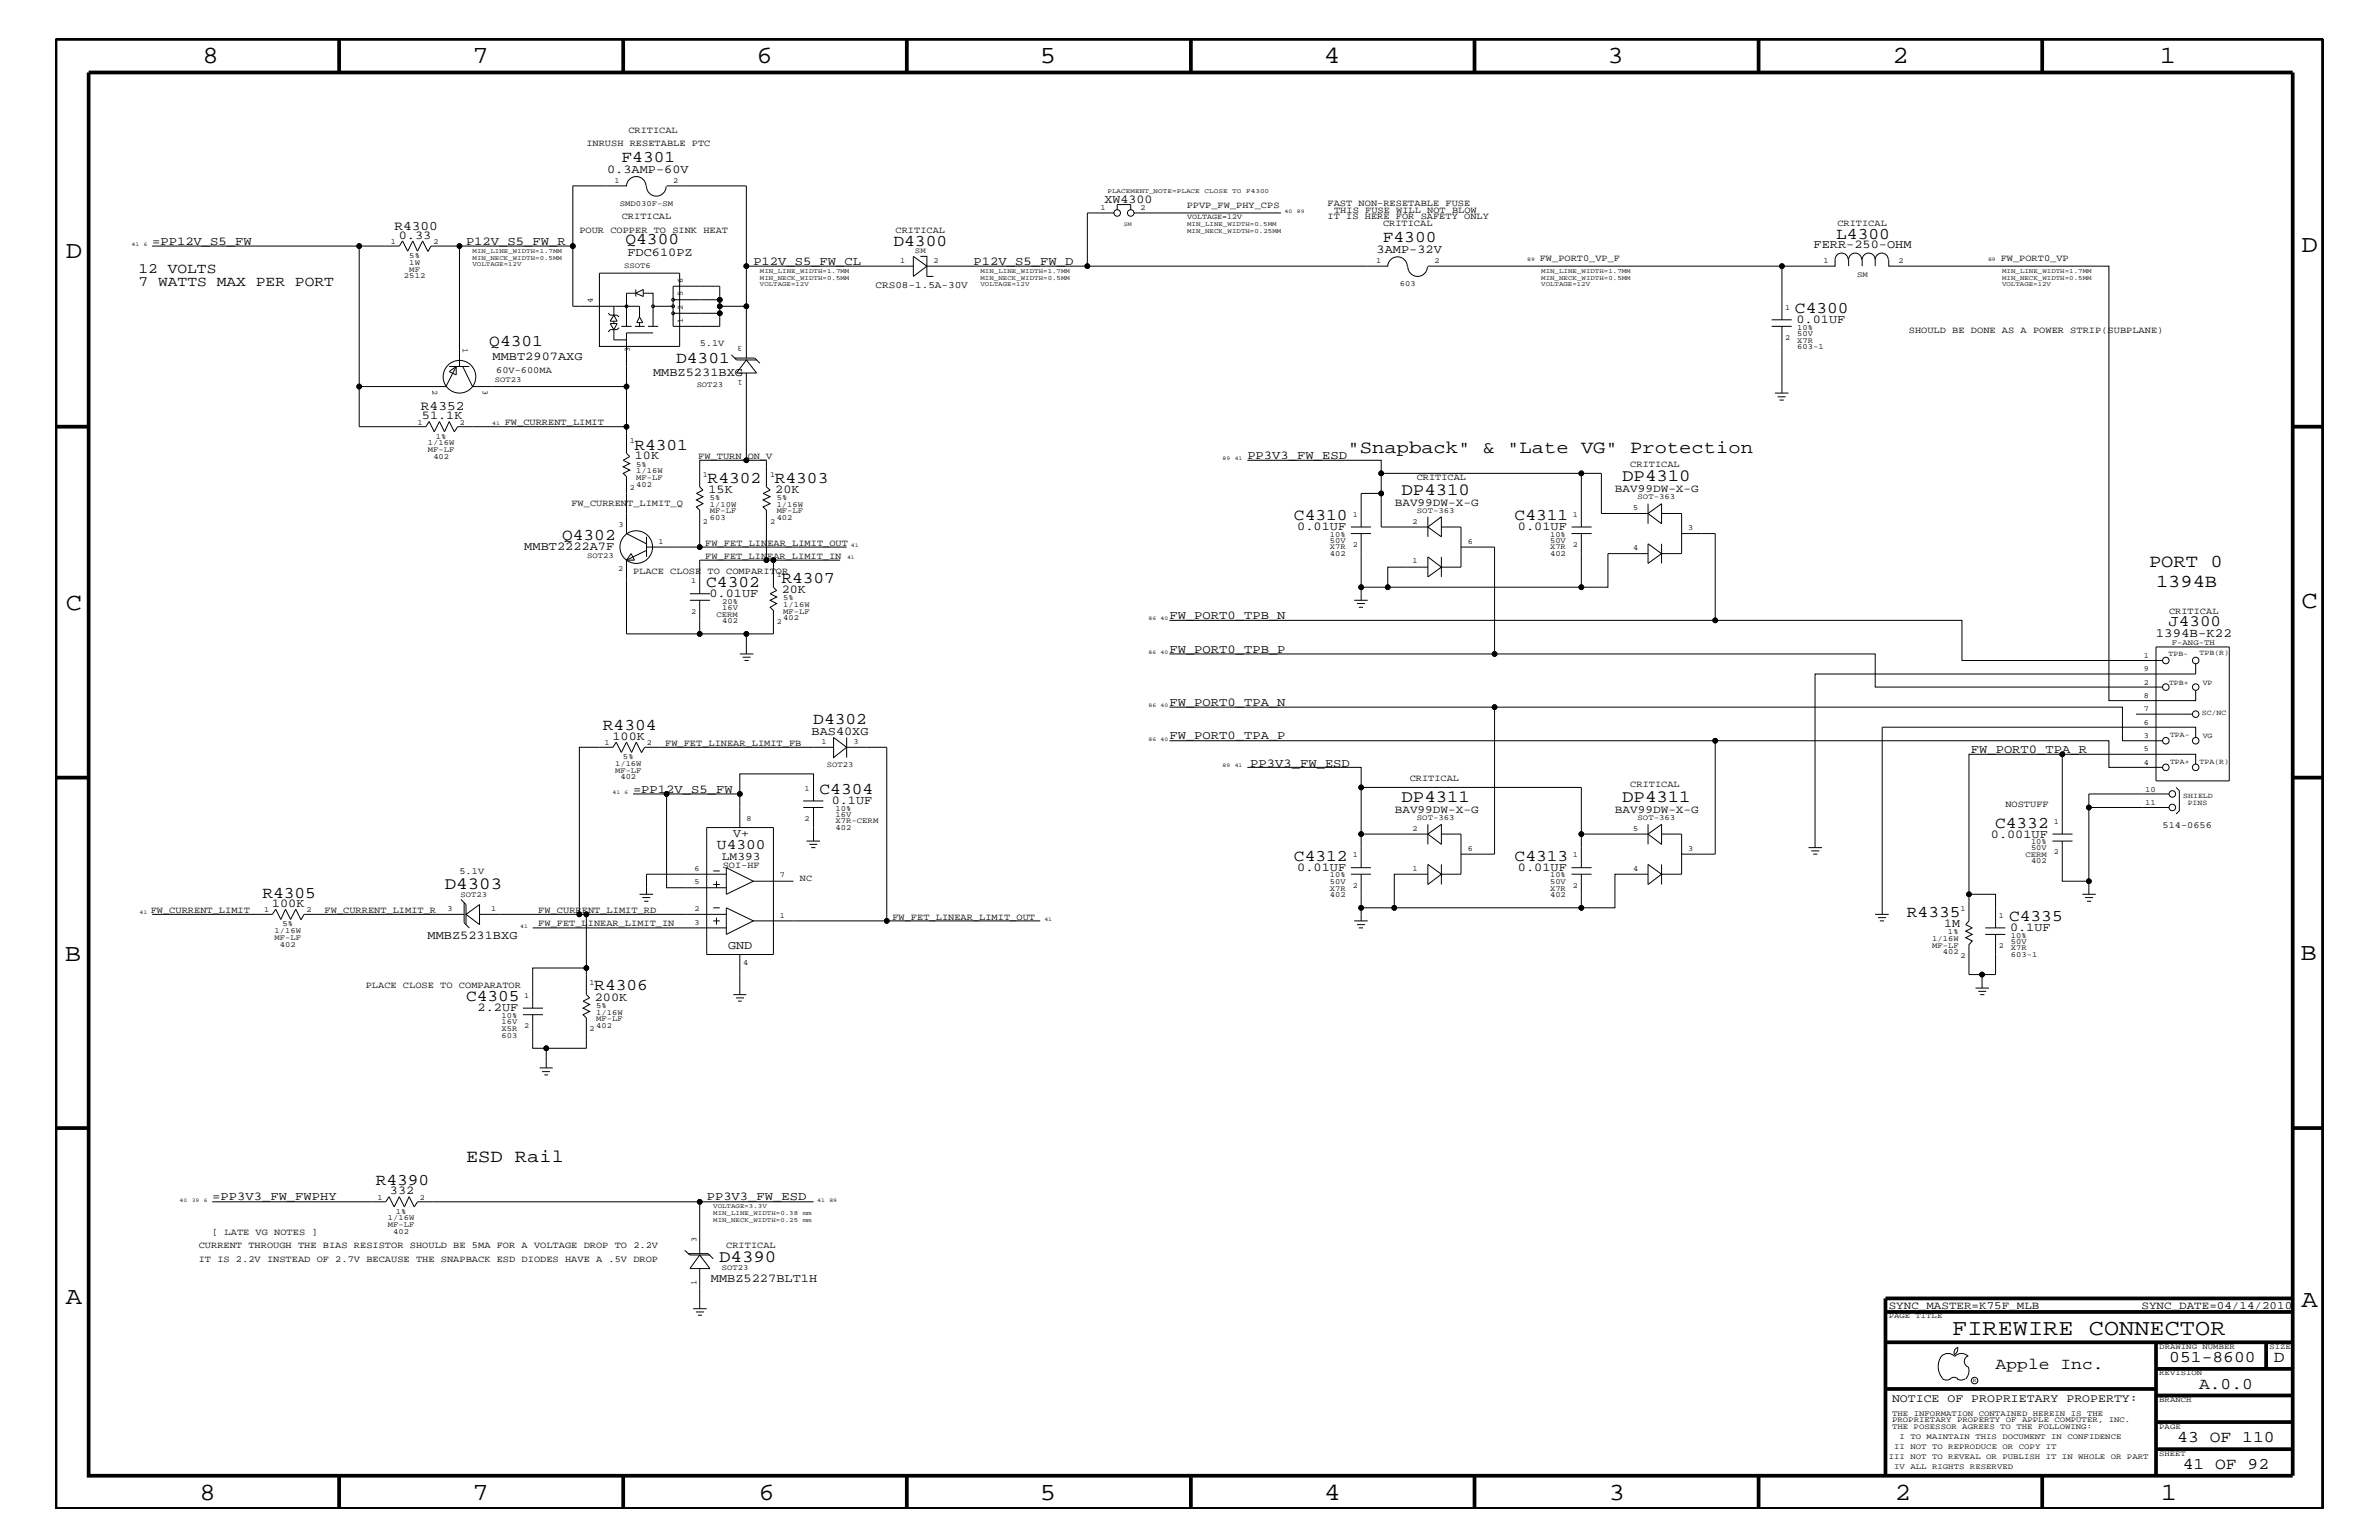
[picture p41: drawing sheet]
<svg xmlns="http://www.w3.org/2000/svg" width="432mm" height="279mm" viewBox="0 0 432 279" stroke-linecap="round" stroke-linejoin="round" font-family="sans-serif">
<defs><g id="words">
<g font-size="4.5">
<text x="36.7" y="11.5">8</text>
<text x="85.8" y="11.5">7</text>
<text x="137.3" y="11.5">6</text>
<text x="188.7" y="11.5">5</text>
<text x="240.3" y="11.5">4</text>
<text x="291.8" y="11.5">3</text>
<text x="343.5" y="11.5">2</text>
<text x="392" y="11.5">1</text>
<text x="11.9" y="46.8">D</text>
<text x="417.7" y="45.7">D</text>
<text x="11.9" y="110.6">C</text>
<text x="417.7" y="110.3">C</text>
<text x="11.8" y="174.3">B</text>
<text x="417.6" y="174.2">B</text>
<text x="11.9" y="236.7">A</text>
<text x="417.7" y="237.1">A</text>
<text x="36.2" y="272.1">8</text>
<text x="85.8" y="272.1">7</text>
<text x="137.7" y="272.1">6</text>
<text x="188.7" y="272.1">5</text>
<text x="240.4" y="272.1">4</text>
<text x="292" y="272.1">3</text>
<text x="343.9" y="272.1">2</text>
<text x="392.2" y="272.1">1</text>
</g>
<text font-size="4.1" x="354.3" y="242.3">FIREWIRE CONNECTOR</text>
<g font-size="3.3">
<text x="244.6" y="82.2">&quot;Snapback&quot; &amp; &quot;Late VG&quot; Protection</text>
<text x="390.1" y="102.9">PORT 0</text>
<text x="391.3" y="106.5">1394B</text>
<text x="84.6" y="210.8">ESD Rail</text>
</g>
<g font-size="3.1">
<text x="254.4" y="89.8">DP4310</text>
<text x="294.4" y="87.3">DP4310</text>
<text x="254.4" y="145.6">DP4311</text>
<text x="294.4" y="145.6">DP4311</text>
<text x="80.7" y="161.3">D4303</text>
<text x="130.5" y="229.1">D4390</text>
</g>
<g font-size="3">
<text x="112.8" y="29.4">F4301</text>
<text x="113.5" y="44.3">Q4300</text>
<text x="162.2" y="44.6">D4300</text>
<text x="251" y="44">F4300</text>
<text x="333.3" y="43.4">L4300</text>
<text x="325.8" y="56.8">C4300</text>
<text x="88.8" y="62.9">Q4301</text>
<text x="122.7" y="65.9">D4301</text>
<text x="115.1" y="81.6">R4301</text>
<text x="128.4" y="87.6">R4302</text>
<text x="140.6" y="87.6">R4303</text>
<text x="234.9" y="94.3">C4310</text>
<text x="274.9" y="94.3">C4311</text>
<text x="102" y="97.9">Q4302</text>
<text x="128.2" y="106.5">C4302</text>
<text x="141.8" y="105.8">R4307</text>
<text x="147.6" y="131.3">D4302</text>
<text x="109.4" y="132.5">R4304</text>
<text x="148.8" y="144">C4304</text>
<text x="362.1" y="150.1">C4332</text>
<text x="234.9" y="156.2">C4312</text>
<text x="274.9" y="156.2">C4313</text>
<text x="47.6" y="162.8">R4305</text>
<text x="346.1" y="166.4">R4335</text>
<text x="364.7" y="167.1">C4335</text>
<text x="107.9" y="179.7">R4306</text>
<text x="84.6" y="181.6">C4305</text>
<text x="68.2" y="215">R4390</text>
<text x="362.2" y="248.4">Apple Inc.</text>
<text x="393.7" y="247.1">051-8600</text>
<text x="399.2" y="252">A.0.0</text>
<text x="412.7" y="247.1">D</text>
<text x="395.2" y="261.6">43 OF 110</text>
<text x="396.2" y="266.6">41 OF 92</text>
</g>
<text font-size="2.9" x="393.6" y="113.7">J4300</text>
<g font-size="2.6">
<text x="25.1" y="49.6">12 VOLTS</text>
<text x="25.1" y="51.9">7 WATTS MAX PER PORT</text>
<text x="130.1" y="154">U4300</text>
</g>
<g font-size="2.4">
<text x="71.6" y="41.7">R4300</text>
<text x="76.4" y="74.4">R4352</text>
</g>
<text font-size="2.3" x="391.3" y="115.5">1394B-K22</text>
<g font-size="2.2">
<text x="110.2" y="31.4">0.3AMP-60V</text>
<text x="200.5" y="36.8">XW4300</text>
<text x="27.6" y="44.4">=PP12V_S5_FW</text>
<text x="72.4" y="43.4">0.33</text>
<text x="84.6" y="44.4">P12V_S5_FW_R</text>
<text x="113.9" y="46.5">FDC610PZ</text>
<text x="249.9" y="45.9">3AMP-32V</text>
<text x="329.2" y="45.1">FERR-250-OHM</text>
<text x="136.7" y="48">P12V_S5_FW_CL</text>
<text x="176.7" y="48">P12V_S5_FW_D</text>
<text x="326.1" y="58.6">0.01UF</text>
<text x="89.4" y="65.4">MMBT2907AXG</text>
<text x="118.5" y="68.2">MMBZ5231BXG</text>
<text x="76.6" y="76.1">51.1K</text>
<text x="115.2" y="83.3">10K</text>
<text x="226.4" y="83.3">PP3V3_FW_ESD</text>
<text x="128.6" y="89.4">15K</text>
<text x="140.7" y="89.4">20K</text>
<text x="95.2" y="99.9">MMBT2222A7F</text>
<text x="235.5" y="96.2">0.01UF</text>
<text x="275.5" y="96.2">0.01UF</text>
<text x="141.9" y="107.6">20K</text>
<text x="128.8" y="108.3">0.01UF</text>
<text x="212.3" y="112.3">FW_PORT0_TPB_N</text>
<text x="212.3" y="118.4">FW_PORT0_TPB_P</text>
<text x="212.3" y="128">FW_PORT0_TPA_N</text>
<text x="111.2" y="134.2">100K</text>
<text x="147.3" y="133.3">BAS40XG</text>
<text x="212.3" y="134.1">FW_PORT0_TPA_P</text>
<text x="357.7" y="136.6">FW_PORT0_TPA_R</text>
<text x="114.9" y="143.9">=PP12V_S5_FW</text>
<text x="226.9" y="139.1">PP3V3_FW_ESD</text>
<text x="151" y="145.9">0.1UF</text>
<text x="133.1" y="151.9">V+</text>
<text x="361.4" y="152">0.001UF</text>
<text x="235.5" y="158">0.01UF</text>
<text x="275.5" y="158">0.01UF</text>
<text x="49.4" y="164.5">100K</text>
<text x="77.6" y="170.3">MMBZ5231BXG</text>
<text x="132.2" y="172.2">GND</text>
<text x="352.9" y="168.2">1M</text>
<text x="364.8" y="168.9">0.1UF</text>
<text x="86.7" y="183.5">2.2UF</text>
<text x="107.9" y="181.6">200K</text>
<text x="38.5" y="217.8">=PP3V3_FW_FWPHY</text>
<text x="70.8" y="216.7">332</text>
<text x="128.3" y="217.8">PP3V3_FW_ESD</text>
<text x="129" y="232.6">MMBZ5227BLT1H</text>
</g>
<g font-size="2.1">
<text x="131" y="156">LM393</text>
<text x="343.4" y="254.4">NOTICE OF PROPRIETARY PROPERTY:</text>
</g>
<g font-size="2">
<text x="293.1" y="89.3">BAV99DW-X-G</text>
<text x="253.2" y="91.7">BAV99DW-X-G</text>
<text x="253.2" y="147.5">BAV99DW-X-G</text>
<text x="293.1" y="147.5">BAV99DW-X-G</text>
<text x="342.8" y="237.4">SYNC_MASTER=K75F_MLB</text>
<text x="388.7" y="237.4">SYNC_DATE=04/14/2010</text>
</g>
<text font-size="1.8" x="158.9" y="52.3">CRS08-1.5A-30V</text>
<g font-size="1.7">
<text x="106.4" y="26.5">INRUSH RESETABLE PTC</text>
<text x="114" y="24.1">CRITICAL</text>
<text x="112.9" y="39.8">CRITICAL</text>
<text x="215.4" y="37.8">PPVP_FW_PHY_CPS</text>
<text x="241" y="37.4">FAST NON-RESETABLE FUSE</text>
<text x="241" y="39.8">IT IS HERE FOR SAFETY ONLY</text>
<text x="242.1" y="38.6">THIS FUSE WILL NOT BLOW</text>
<text x="251" y="41">CRITICAL</text>
<text x="333.5" y="41">CRITICAL</text>
<text x="105.2" y="42.3">POUR COPPER TO SINK HEAT</text>
<text x="162.6" y="42.3">CRITICAL</text>
<text x="279.5" y="47.4">FW_PORT0_VP_F</text>
<text x="363.1" y="47.4">FW_PORT0_VP</text>
<text x="127" y="62.9">5.1V</text>
<text x="346.5" y="60.4">SHOULD BE DONE AS A POWER STRIP(SUBPLANE)</text>
<text x="90.1" y="67.7">60V-600MA</text>
<text x="91.6" y="77.2">FW_CURRENT_LIMIT</text>
<text x="126.7" y="83.3">FW_TURN_ON_V</text>
<text x="257.1" y="87.1">CRITICAL</text>
<text x="295.9" y="84.7">CRITICAL</text>
<text x="103.7" y="91.7">FW_CURRENT_LIMIT_Q</text>
<text x="128" y="101.4">FW_FET_LINEAR_LIMIT_IN</text>
<text x="128" y="99">FW_FET_LINEAR_LIMIT_OUT</text>
<text x="114.9" y="104.1">PLACE CLOSE TO COMPARITOR</text>
<text x="393.7" y="111.4">CRITICAL</text>
<text x="120.7" y="135.3">FW_FET_LINEAR_LIMIT_FB</text>
<text x="255.9" y="141.7">CRITICAL</text>
<text x="295.9" y="142.9">CRITICAL</text>
<text x="364" y="146.5">NOSTUFF</text>
<text x="392.5" y="150.1">514-0656</text>
<text x="83.4" y="158.6">5.1V</text>
<text x="131.2" y="157.5">SOI-HF</text>
<text x="145.2" y="159.9">NC</text>
<text x="27.3" y="165.6">FW_CURRENT_LIMIT</text>
<text x="58.9" y="165.6">FW_CURRENT_LIMIT_R</text>
<text x="97.7" y="165.6">FW_CURRENT_LIMIT_RD</text>
<text x="162" y="166.9">FW_FET_LINEAR_LIMIT_OUT</text>
<text x="97.7" y="168.1">FW_FET_LINEAR_LIMIT_IN</text>
<text x="66.4" y="179.3">PLACE CLOSE TO COMPARATOR</text>
<text x="36.1" y="226.5">CURRENT THROUGH THE BIAS RESISTOR SHOULD BE 5MA FOR A VOLTAGE DROP TO 2.2V</text>
<text x="38.5" y="224.1">[ LATE VG NOTES ]</text>
<text x="131.8" y="226.5">CRITICAL</text>
<text x="36.1" y="229">IT IS 2.2V INSTEAD OF 2.7V BECAUSE THE SNAPBACK ESD DIODES HAVE A .5V DROP</text>
</g>
<g font-size="1.4">
<text x="111.5" y="33.1">1</text>
<text x="122.2" y="33.1">2</text>
<text x="112.5" y="37.4">SMD030F-SM</text>
<text x="199.7" y="38">1</text>
<text x="207" y="38">2</text>
<text x="215.5" y="39.8">VOLTAGE=12V</text>
<text x="71" y="44.3">1</text>
<text x="74.3" y="46.8">5%</text>
<text x="78.7" y="44.3">2</text>
<text x="163.4" y="47.7">1</text>
<text x="166.1" y="45.9">SM</text>
<text x="169.4" y="47.7">2</text>
<text x="249.8" y="47.7">1</text>
<text x="260.3" y="47.7">2</text>
<text x="331" y="47.7">1</text>
<text x="344.6" y="47.7">2</text>
<text x="73.3" y="50.5">2512</text>
<text x="74.3" y="49.3">MF</text>
<text x="74.3" y="48">1W</text>
<text x="113.3" y="48.7">SSOT6</text>
<text x="124" y="53.8" transform="rotate(-90 124 53.8)">5</text>
<text x="124" y="51.3" transform="rotate(-90 124 51.3)">6</text>
<text x="254.1" y="51.9">603</text>
<text x="337.1" y="50.2">SM</text>
<text x="107.6" y="55" transform="rotate(-90 107.6 55)">4</text>
<text x="124" y="58.6" transform="rotate(-90 124 58.6)">1</text>
<text x="124" y="56.2" transform="rotate(-90 124 56.2)">2</text>
<text x="324" y="56.2">1</text>
<text x="326.2" y="59.8">10%</text>
<text x="84" y="63.1" transform="rotate(90 84 63.1)">1</text>
<text x="114.3" y="63.8" transform="rotate(-90 114.3 63.8)">3</text>
<text x="134.7" y="62.9" transform="rotate(-180 134.7 62.9)">3</text>
<text x="324" y="61.7">2</text>
<text x="326.2" y="60.9">50V</text>
<text x="326.2" y="62.2">X7R</text>
<text x="326.2" y="63.4">603-1</text>
<text x="78.5" y="70.7" transform="rotate(90 78.5 70.7)">2</text>
<text x="87.6" y="70.7" transform="rotate(90 87.6 70.7)">3</text>
<text x="89.8" y="69.3">SOT23</text>
<text x="126.4" y="70.1">SOT23</text>
<text x="134.7" y="68.9" transform="rotate(-180 134.7 68.9)">1</text>
<text x="75.8" y="77.1">1</text>
<text x="83.5" y="77.1">2</text>
<text x="77.7" y="82">MF-LF</text>
<text x="77.7" y="80.8">1/16W</text>
<text x="78.7" y="83.3">402</text>
<text x="79.1" y="79.6">1%</text>
<text x="114.3" y="80.5">1</text>
<text x="114.3" y="88.9">2</text>
<text x="115.5" y="84.7">5%</text>
<text x="115.5" y="85.9">1/16W</text>
<text x="115.5" y="87.1">MF-LF</text>
<text x="115.5" y="88.3">402</text>
<text x="127.6" y="86.5">1</text>
<text x="139.8" y="86.5">1</text>
<text x="112.3" y="95.6">3</text>
<text x="127.6" y="95">2</text>
<text x="128.9" y="94.3">603</text>
<text x="128.9" y="92">1/10W</text>
<text x="128.9" y="90.7">5%</text>
<text x="128.9" y="93.2">MF-LF</text>
<text x="139.8" y="95">2</text>
<text x="141" y="93.2">MF-LF</text>
<text x="141" y="92">1/16W</text>
<text x="141" y="94.3">402</text>
<text x="141" y="90.7">5%</text>
<text x="245.5" y="93.8">1</text>
<text x="256.4" y="95">2</text>
<text x="257.2" y="93">SOT-363</text>
<text x="285.5" y="93.8">1</text>
<text x="296.4" y="92.6">5</text>
<text x="297.2" y="90.5">SOT-363</text>
<text x="106.6" y="101.2">SOT23</text>
<text x="119.5" y="98.7">1</text>
<text x="241.4" y="101">402</text>
<text x="241.4" y="98.5">50V</text>
<text x="241.4" y="97.4">10%</text>
<text x="241.4" y="99.7">X7R</text>
<text x="245.5" y="99.3">2</text>
<text x="266.4" y="98.7">6</text>
<text x="281.3" y="98.5">50V</text>
<text x="281.3" y="101">402</text>
<text x="281.3" y="97.4">10%</text>
<text x="281.3" y="99.7">X7R</text>
<text x="285.5" y="99.3">2</text>
<text x="296.4" y="99.9">4</text>
<text x="306.4" y="96.2">3</text>
<text x="112.2" y="103.6">2</text>
<text x="125.5" y="105.9">1</text>
<text x="141" y="104.7">1</text>
<text x="256.4" y="102.2">1</text>
<text x="125.5" y="111.4">2</text>
<text x="130" y="111.9">CERM</text>
<text x="131.1" y="109.5">20%</text>
<text x="131.1" y="113.1">402</text>
<text x="131.1" y="110.6">16V</text>
<text x="141" y="113.1">2</text>
<text x="142.2" y="112.6">402</text>
<text x="142.2" y="111.4">MF-LF</text>
<text x="142.2" y="110.2">1/16W</text>
<text x="142.2" y="108.9">5%</text>
<text x="389.1" y="119.3">1</text>
<text x="393.6" y="119">TPB-</text>
<text x="394.2" y="117">F-ANG-TH</text>
<text x="399.2" y="118.9">TPB(R)</text>
<text x="389.1" y="121.8">9</text>
<text x="389.1" y="124.2">2</text>
<text x="393.7" y="124.2">TPB+</text>
<text x="399.8" y="124.2">VP</text>
<text x="389.1" y="126.6">8</text>
<text x="389.1" y="131.5">6</text>
<text x="389.1" y="129.1">7</text>
<text x="399.6" y="129.7">SC/NC</text>
<text x="109.7" y="135.2">1</text>
<text x="113.1" y="137.8">5%</text>
<text x="117.4" y="135.2">2</text>
<text x="149.1" y="135">1</text>
<text x="154.9" y="135">3</text>
<text x="389.1" y="136.3">5</text>
<text x="389.1" y="133.9">3</text>
<text x="393.9" y="133.8">TPA-</text>
<text x="399.8" y="133.9">VG</text>
<text x="111.6" y="140.2">MF-LF</text>
<text x="111.6" y="139">1/16W</text>
<text x="112.6" y="141.4">402</text>
<text x="146" y="143.5">1</text>
<text x="150.1" y="139.2">SOT23</text>
<text x="389.1" y="138.7">4</text>
<text x="389.4" y="143.6">10</text>
<text x="393.9" y="138.6">TPA+</text>
<text x="399.2" y="138.5">TPA(R)</text>
<text x="135.5" y="149">8</text>
<text x="146" y="149">2</text>
<text x="151.6" y="147.1">10%</text>
<text x="151.6" y="148.2">16V</text>
<text x="151.6" y="149.4">X7R-CERM</text>
<text x="257.2" y="148.8">SOT-363</text>
<text x="297.2" y="148.8">SOT-363</text>
<text x="372.8" y="149.5">1</text>
<text x="389.4" y="146">11</text>
<text x="396.2" y="144.8">SHIELD</text>
<text x="397.1" y="146">PINS</text>
<text x="151.6" y="150.7">402</text>
<text x="245.5" y="155.6">1</text>
<text x="256.4" y="150.7">2</text>
<text x="266.4" y="154.4">6</text>
<text x="285.5" y="155.6">1</text>
<text x="296.4" y="150.7">5</text>
<text x="306.4" y="154.4">3</text>
<text x="367.6" y="155.5">CERM</text>
<text x="368.6" y="153.2">10%</text>
<text x="368.6" y="154.3">50V</text>
<text x="372.8" y="155">2</text>
<text x="126.1" y="160.5">5</text>
<text x="126.1" y="158">6</text>
<text x="141.6" y="159.2">7</text>
<text x="241.4" y="161.6">X7R</text>
<text x="241.4" y="160.3">50V</text>
<text x="241.4" y="159.2">10%</text>
<text x="245.5" y="161.1">2</text>
<text x="256.4" y="158">1</text>
<text x="281.3" y="161.6">X7R</text>
<text x="281.3" y="160.3">50V</text>
<text x="281.3" y="159.2">10%</text>
<text x="285.5" y="161.1">2</text>
<text x="296.4" y="158">4</text>
<text x="368.6" y="156.7">402</text>
<text x="47.9" y="165.6">1</text>
<text x="55.6" y="165.6">2</text>
<text x="81.2" y="165.3">3</text>
<text x="83.6" y="162.7">SOT23</text>
<text x="89.2" y="165.3">1</text>
<text x="126.1" y="167.8">3</text>
<text x="126.1" y="165.3">2</text>
<text x="141.6" y="166.5">1</text>
<text x="241.4" y="162.8">402</text>
<text x="281.3" y="162.8">402</text>
<text x="355.9" y="165.3">1</text>
<text x="362.8" y="166.5">1</text>
<text x="49.8" y="169.3">1/16W</text>
<text x="49.8" y="170.5">MF-LF</text>
<text x="50.8" y="171.7">402</text>
<text x="51.3" y="168.1">5%</text>
<text x="350.7" y="172">MF-LF</text>
<text x="350.7" y="170.7">1/16W</text>
<text x="352.6" y="173.2">402</text>
<text x="353.6" y="169.5">1%</text>
<text x="355.9" y="173.8">2</text>
<text x="362.8" y="172">2</text>
<text x="365" y="173.7">603-1</text>
<text x="365" y="170.1">10%</text>
<text x="365" y="171.2">50V</text>
<text x="365" y="172.4">X7R</text>
<text x="107" y="178.7">1</text>
<text x="134.9" y="175">4</text>
<text x="91" y="185.8">16V</text>
<text x="91" y="184.7">10%</text>
<text x="95.2" y="181">1</text>
<text x="108.2" y="184.1">1/16W</text>
<text x="108.2" y="185.3">MF-LF</text>
<text x="108.2" y="182.9">5%</text>
<text x="91" y="187">X5R</text>
<text x="91" y="188.2">603</text>
<text x="95.2" y="186.5">2</text>
<text x="107" y="187.1">2</text>
<text x="108.2" y="186.5">402</text>
<text x="68.5" y="217.7">1</text>
<text x="70.4" y="221.4">1/16W</text>
<text x="71.8" y="220.2">1%</text>
<text x="76.2" y="217.7">2</text>
<text x="70.4" y="222.6">MF-LF</text>
<text x="71.4" y="223.9">402</text>
<text x="126.4" y="225.3" transform="rotate(-90 126.4 225.3)">3</text>
<text x="126.4" y="233.2" transform="rotate(-90 126.4 233.2)">1</text>
<text x="131" y="230.4">SOT23</text>
<text x="342.8" y="239.2">PAGE TITLE</text>
<text x="391.9" y="244.7">DRAWING NUMBER</text>
<text x="411.9" y="244.7">SIZE</text>
<text x="391.9" y="249.5">REVISION</text>
<text x="343.4" y="256.8">THE INFORMATION CONTAINED HEREIN IS THE</text>
<text x="391.9" y="254.4">BRANCH</text>
<text x="343.4" y="259.3">THE POSESSOR AGREES TO THE FOLLOWING:</text>
<text x="343.4" y="258">PROPRIETARY PROPERTY OF APPLE COMPUTER, INC.</text>
<text x="343.8" y="262.9">II NOT TO REPRODUCE OR COPY IT</text>
<text x="344.8" y="261.1">I TO MAINTAIN THIS DOCUMENT IN CONFIDENCE</text>
<text x="391.9" y="259.3">PAGE</text>
<text x="342.8" y="264.7">III NOT TO REVEAL OR PUBLISH IT IN WHOLE OR PART</text>
<text x="343.8" y="266.6">IV ALL RIGHTS RESERVED</text>
<text x="391.9" y="264.1">SHEET</text>
</g>
<g font-size="1.2">
<text x="201" y="35">PLACEMENT_NOTE=PLACE</text>
<text x="218.6" y="35">CLOSE</text>
<text x="223.7" y="35">TO</text>
<text x="226.2" y="35">F4300</text>
<text x="215.5" y="41">MIN_LINE_WIDTH=0.5MM</text>
<text x="85.8" y="45.9">MIN_LINE_WIDTH=1.7MM</text>
<text x="85.8" y="47.1">MIN_NECK_WIDTH=0.5MM</text>
<text x="215.5" y="42.3">MIN_NECK_WIDTH=0.25MM</text>
<text x="85.8" y="48.3">VOLTAGE=12V</text>
<text x="137.9" y="49.6">MIN_LINE_WIDTH=1.7MM</text>
<text x="137.9" y="50.7">MIN_NECK_WIDTH=0.5MM</text>
<text x="137.9" y="51.9">VOLTAGE=12V</text>
<text x="178" y="50.7">MIN_NECK_WIDTH=0.5MM</text>
<text x="178" y="49.6">MIN_LINE_WIDTH=1.7MM</text>
<text x="178" y="51.9">VOLTAGE=12V</text>
<text x="279.7" y="50.7">MIN_NECK_WIDTH=0.5MM</text>
<text x="279.7" y="49.6">MIN_LINE_WIDTH=1.7MM</text>
<text x="279.7" y="51.9">VOLTAGE=12V</text>
<text x="363.4" y="50.7">MIN_NECK_WIDTH=0.5MM</text>
<text x="363.4" y="51.9">VOLTAGE=12V</text>
<text x="363.4" y="49.6">MIN_LINE_WIDTH=1.7MM</text>
<text x="129.5" y="221.7">MIN_NECK_WIDTH=0.25 mm</text>
<text x="129.5" y="220.4">MIN_LINE_WIDTH=0.38 mm</text>
<text x="129.5" y="219.2">VOLTAGE=3.3V</text>
</g>
<text font-size="1.1" x="204" y="41">SM</text>
<g font-size="1">
<text x="233.2" y="38.6">40</text>
<text x="235.4" y="38.6">89</text>
<text x="23.9" y="44.6">41</text>
<text x="26.1" y="44.6">6</text>
<text x="277.2" y="47.4">89</text>
<text x="360.8" y="47.4">89</text>
<text x="89.3" y="77.2">41</text>
<text x="221.9" y="83.5">89</text>
<text x="224.1" y="83.5">41</text>
<text x="153.8" y="101.4">41</text>
<text x="154.4" y="99.3">41</text>
<text x="208.4" y="112.6">86</text>
<text x="210.6" y="112.6">40</text>
<text x="208.4" y="118.6">86</text>
<text x="210.6" y="118.6">40</text>
<text x="208.4" y="128.3">86</text>
<text x="210.6" y="128.3">40</text>
<text x="208.4" y="134.4">86</text>
<text x="210.6" y="134.4">40</text>
<text x="221.9" y="139.2">89</text>
<text x="224.1" y="139.2">41</text>
<text x="111.2" y="144">41</text>
<text x="113.4" y="144">6</text>
<text x="25.3" y="165.9">41</text>
<text x="189.6" y="167.1">41</text>
<text x="94.4" y="168.3">41</text>
<text x="32.6" y="218">40</text>
<text x="34.8" y="218">39</text>
<text x="37" y="218">6</text>
<text x="148.3" y="218">41</text>
<text x="150.5" y="218">89</text>
<text x="358.1" y="250.7">R</text>
</g>
</g></defs>
<g fill="none" stroke="#000" stroke-width=".18">
<path d="M113.7 33.8a1.78 1.78 0 0 1 1.8-1.8 1.78 1.78 0 0 1 1.8 1.8M113.7 33.7h-9.7v21.9h12.1v1.9M117.3 33.8a1.78 1.78 0 0 0 1.8 1.8 1.78 1.78 0 0 0 1.8-1.8M121 33.7h14.5v31.3M202.2 38.6h-4.8v9.7h54.5M202.8 38v-.9h2.4v.9M205.8 38.6h26.7M27.6 44.6h44.9l.6-.9 .9 1.9 .9-1.9 .9 1.9 .9-1.9 .9 1.9M65.2 44.6v25.5h15.7l1.9-3.6M77.6 45.7l.6-1.1h5.2v21.9M83.4 44.6h20.6M108.8 49.6h14.6v13.3h-14.6z"/>
<path d="M110.4 56.8l.3 .4h1.3l.4 .3M111.4 57.2l.6 1.1h-1.3zM111.4 59.8l.6-1.1h-1.3l.7 1.1v1.9h2.3M111.4 55.6v1.6M111.4 58.3v.4M112.4 59.5l-.4 .3h-1.3l-.3 .4M112.8 59.2h1.8M115.2 59.2h1.8M115.4 53.2h-1.7v6M115.4 52.5v1.3M115.4 53.2l1.4-.7v1.3zM116.1 57.5l.6 1h-1.1z"/>
<path d="M116.1 58.5v.7M116.8 53.2h1.7v6M117.6 59.2h1.9M118.5 55.6h3.7M122.2 54.4h8.4v2.4M130.6 54.4v-2.5h-8.4v7.3h8.4v-2.4h-8.4M130.6 55.6h4.9M135.5 48.3h30.3M167 46.5h1.2v3.7h1.2M168.2 48.3l-2.4-1.8v3.7l2.4-1.9h29.2M251.9 48.4a1.78 1.78 0 0 1 1.8-1.8 1.78 1.78 0 0 1 1.7 1.8M255.5 48.4a1.78 1.78 0 0 0 1.8 1.8 1.78 1.78 0 0 0 1.8-1.8"/>
<path d="M259.2 48.3h64.2M321.6 59.2h3.6M321.6 58h3.6M323.4 59.2v12.1M335.4 47.1a1.19 1.19 0 0 0-1.1-1.2 1.19 1.19 0 0 0-1.2 1.2v1.2h-9.7v9.7M337.9 47.1a1.19 1.19 0 0 0-1.2-1.2 1.19 1.19 0 0 0-1.2 1.2v1.2M340.4 47.1a1.19 1.19 0 0 0-1.2-1.2 1.19 1.19 0 0 0-1.2 1.2v1.2M340.4 47.1a1.19 1.19 0 0 1 1.1-1.2 1.19 1.19 0 0 1 1.2 1.2M340.4 47.1v1.2M342.8 47.1v1.2h40v78.8h15.7v-1.8M65.2 70.1v7.3h12.1l.6-.9 .9 1.8 1-1.8 .9 1.8 .8-1.8 1 1.8 .6-.9h30.6M81.5 67.4l1.3-.9v1.5z"/>
<path d="M81.5 66.5h3.7M84 66.5l1.8 3.6h27.9M118.5 60.4h-4.8v21.8l.6 .6-1.2 .7 1.2 .6-1.2 .6 1.2 .6-1.2 .6 .6 .6v10.3l3.6 1.9M132.8 64.4l.9 .9h3.6M133.4 65h3.6l.9 .9M135.5 65.3l1.8 2.4h-3.6zM135.5 67.7v15.8h-8.5v4.8l.6 .6-1.2 .6 1.2 .6-1.2 .6 1.2 .7-1.2 .6 .6 .6v6.7M322.2 71.3h2.4M322.7 72h1.4M323 72.6h.8M117.3 99.3h36.4M117.3 97.4v3.6"/>
<path d="M117.3 99.9l-3.6 1.7M135.5 83.5h3.6v4.8l.7 .6-1.3 .6 1.3 .6-1.3 .6 1.3 .7-1.3 .6 .6 .6v9h1.3M226.4 83.5h24.3v6M245.2 96.8h3.6M245.2 95.6h3.6M247.1 96.8v9.7h4.8M250.7 85.9h40v7.3h8.4M250.7 89.5v6.1h8.5M250.7 89.5h-3.6v6.1M259.2 93.8v3.6M259.2 95.6l2.4-1.8v3.6zM261.6 95.6h3.6v7.3h-3.6"/>
<path d="M265.2 99.3h6.1v19.3h69.1v6.1h52.1M285.2 96.8h3.7M285.2 95.6h3.7M287 96.8v9.7h4.8v-6.1h7.3M287 85.9v9.7M299.1 98.7l2.5 1.7-2.5 1.8zM299.1 91.4v3.6M299.1 93.2l2.5-1.8v3.6zM301.6 93.2h3.6v7.2h-3.6M301.6 98.7v3.5M305.2 96.8h6.1v15.8h44.8v7.2h36.4M113.7 101.6v13.4h13.3"/>
<path d="M114.6 100.4l.5 1.2h-1.4zM125.2 108.9h3.7M125.2 107.7h3.7M127 108.9v6.1h8.5v3.6M134.3 118.6h2.4M134.8 119.2h1.4M135.1 119.8h.8M139.1 101.6h-12.1v6.1M140.4 101.6v4.9l.6 .6-1.2 .6 1.2 .6-1.2 .6 1.2 .6-1.2 .7 .6 .6v4.2h-4.9M140.4 101.6h12.1M212.3 118.6h59M212.3 112.6h99"/>
<path d="M245.8 108.9h2.4M246.3 109.5h1.4M246.6 110.2h.8M247.1 106.5v2.4M259.2 101l2.4 1.9-2.4 1.8zM259.2 102.9h-7.3v3.6h35.1M261.6 101v3.7M391.3 117.4h13.3v24.3h-13.3zM116.4 136.5l-.9-1.9-.9 1.9-.9-1.9-.9 1.9-1-1.9-.5 1h-6.1v30.3h-18.2M151.3 135.6h-34.3l-.6 1M153.7 135.6l-2.4-1.8v3.6l2.4-1.8h7.3v31.5M153.7 133.8v3.6"/>
<path d="M212.3 134.4h99M212.3 128.3h59M226.4 139.2h20.7v3.7M374.3 136.8h24.2v1.8M387.7 129.6h10.2M392.5 139.2h-9.7v-4.8h-71.5v20.6h-6.1M392.5 134.4h-7.3v-6.1h-113.9v26.7h-6.1M398.5 133.8v-1.9h-56.9v34M398.5 120.4v1.9h-69.1v31.5M114.9 144h6.1v17.1h10.8M121 144h13.3v6.1M128.3 150.1h12.1v23.1h-12.1z"/>
<path d="M129.5 158h1.1M130 159.9v1.2M131.8 157.4l4.9 2.5-4.9 2.3zM131.8 158.6h-14.5v3.6M134.3 144v-3.6h13.4v4.9M136.7 159.9h7.3M145.8 146.5h3.6M145.8 145.3h3.6M146.4 152.6h2.4M146.9 153.2h1.4M147.2 153.8h.8M147.7 146.5v6.1"/>
<path d="M245.2 158.6h3.6M245.2 157.4h3.6M247.1 151.3h12.1M247.1 142.9v14.5M247.1 158.6v8.5M247.1 142.9h39.9v14.5M259.2 156.8l2.4 1.8-2.4 1.9zM259.2 158.6h-6.1v6.1h33.9M259.2 149.5v3.7M259.2 151.3l2.4-1.8v3.7zM261.6 151.3h3.6v7.3h-3.6M261.6 156.8v3.7"/>
<path d="M285.2 158.6h3.7M285.2 157.4h3.7M287 158.6v6.1h6.1v-6.1h6M287 151.3h12.1M299.1 156.8l2.5 1.8-2.5 1.9zM299.1 149.5v3.7M299.1 151.3l2.5-1.8v3.7zM301.6 151.3h3.6v7.3h-3.6M301.6 156.8v3.7M328.3 153.8h2.4M328.8 154.4h1.4M329.1 155h.8"/>
<path d="M372.5 151.3h3.7M372.5 152.6h3.7M374.3 151.3v-14.5h-16.9v25.4M379.1 146.5v13.4h-4.8v-7.3M379.1 159.9v2.3M379.1 146.5h14.6M393.7 144h-14.6v2.5M395 142.9l.6 .6v3.6l-.6 .6M27.6 165.9h21.8l.6-.9 1 1.8 .8-1.8 .9 1.8 1-1.8 .9 1.8M83.7 163.2l.9 .9v3.7M84.2 165.9h-29l-.6 1M84.2 163.8v3.6l1 .9"/>
<path d="M84.6 165.9l2.4-1.8v3.7zM96.7 168.3h35.1M105.2 165.9h26.6M106.4 165.9v9.7M116.1 162.2h2.4M116.6 162.8h1.4M116.9 163.5h.8M129.5 167.1h1.1M129.5 160.5h1.1M129.5 164.7h1.1M130 166.5v1.3M131.8 164.7l4.9 2.4-4.9 2.4z"/>
<path d="M134.3 173.2v7.3M136.7 167.1h52.1M245.8 167.1h2.4M246.3 167.8h1.4M246.6 168.3h.8M247.1 164.7h6M340.4 165.9h2.4M340.9 166.5h1.4M341.2 167.1h.8M358.6 179.3h2.4M359.1 179.9h1.4M360.3 168.3h3.7"/>
<path d="M360.3 169.5h3.7M362.2 168.3v-6.1h-4.8v4.9l-.6 .7 1.2 .5-1.2 .6 1.2 .6-1.2 .6 1.2 .6-.6 .7v5.4h2.3M362.2 169.5v7.3h-2.5v2.5M378 162.2h2.4M378.5 162.8h1.4M378.8 163.5h.8M94.9 184.1h3.7M94.9 182.9h3.7M96.7 182.9v-7.3h9.7v4.9l.6 .5-1.2 .6 1.2 .6-1.2 .7 1.2 .6-1.2 .6 .6 .6v5.5h-9.7v-6.1M98 193.7h2.3M98.4 194.4h1.4M98.8 195h.7"/>
<path d="M99.1 190.2v3.5M133.1 180.5h2.4M133.6 181h1.4M133.9 181.6h.7M359.4 180.5h.8M38.5 218h31.5l.6-.9 .9 1.9 1-1.9 .9 1.9 .9-1.9 .9 1.9 .6-1h51.2M147.7 218h-20.7v9.4M124.3 226.9l.9 .8h3.7M124.9 227.4h3.6l1 1M125.8 237.4h2.5M126.3 238h1.5M126.7 238.6h.7"/>
<path d="M127 227.7l1.9 2.5h-3.7zM127 230.2v7.2M352.3 246.1a1.69 1.69 0 0 1 2.5 0 1.72 1.72 0 0 1 2.4 0M352.4 246a3.2 3.2 0 0 0 .4 4.3l.8 .1 .4-.2M354 250.2l.7-.3 .7 .3M355.2 250.2l.7 .2 .7-.2M355.3 244.4v.3a1.18 1.18 0 0 1-.6 1.1M355.4 244.4a.99 .99 0 0 0-.6 1.4M357.2 246a1.04 1.04 0 0 0-.7 1 1.04 1.04 0 0 0 .7 1M357.3 248l.1 .7a2.11 2.11 0 0 1-.6 1.5"/>
<circle cx="202.8" cy="38.6" r=".59"/>
<circle cx="205.2" cy="38.6" r=".59"/>
<circle cx="65.2" cy="44.6" r=".42"/>
<circle cx="83.4" cy="44.6" r=".42"/>
<circle cx="104" cy="44.6" r=".42"/>
<circle cx="113.7" cy="55.6" r=".25"/>
<circle cx="118.5" cy="55.6" r=".25"/>
<circle cx="122.2" cy="55.6" r=".25"/>
<circle cx="122.2" cy="56.8" r=".25"/>
<circle cx="122.2" cy="54.4" r=".25"/>
<circle cx="130.6" cy="55.6" r=".42"/>
<circle cx="130.6" cy="56.8" r=".42"/>
<circle cx="130.6" cy="54.4" r=".42"/>
<circle cx="135.5" cy="48.3" r=".42"/>
<circle cx="135.5" cy="55.6" r=".42"/>
<circle cx="197.4" cy="48.3" r=".42"/>
<circle cx="323.4" cy="48.3" r=".42"/>
<circle cx="65.2" cy="70.1" r=".42"/>
<circle cx="83.4" cy="68.4" r="2.96"/>
<circle cx="113.7" cy="77.4" r=".42"/>
<circle cx="113.7" cy="70.1" r=".42"/>
<circle cx="115.5" cy="99.3" r="2.96"/>
<circle cx="127" cy="99.3" r=".42"/>
<circle cx="135.5" cy="83.5" r=".42"/>
<circle cx="250.7" cy="89.5" r=".42"/>
<circle cx="250.7" cy="85.9" r=".42"/>
<circle cx="287" cy="85.9" r=".42"/>
<circle cx="127" cy="115" r=".42"/>
<circle cx="135.5" cy="115" r=".42"/>
<circle cx="139.1" cy="101.6" r=".42"/>
<circle cx="140.4" cy="101.6" r=".42"/>
<circle cx="247.1" cy="106.5" r=".42"/>
<circle cx="251.9" cy="106.5" r=".42"/>
<circle cx="271.3" cy="118.6" r=".42"/>
<circle cx="287" cy="106.5" r=".42"/>
<circle cx="311.3" cy="112.6" r=".42"/>
<circle cx="393.1" cy="119.8" r=".59"/>
<circle cx="398.5" cy="119.8" r=".59"/>
<circle cx="271.3" cy="128.3" r=".42"/>
<circle cx="311.3" cy="134.4" r=".42"/>
<circle cx="374.3" cy="136.8" r=".42"/>
<circle cx="393.1" cy="134.4" r=".59"/>
<circle cx="393.1" cy="124.7" r=".59"/>
<circle cx="393.1" cy="139.2" r=".59"/>
<circle cx="398.5" cy="124.7" r=".59"/>
<circle cx="398.5" cy="134.4" r=".59"/>
<circle cx="398.5" cy="129.6" r=".59"/>
<circle cx="398.5" cy="139.2" r=".59"/>
<circle cx="121" cy="144" r=".42"/>
<circle cx="134.3" cy="144" r=".42"/>
<circle cx="247.1" cy="151.3" r=".42"/>
<circle cx="247.1" cy="142.9" r=".42"/>
<circle cx="287" cy="151.3" r=".42"/>
<circle cx="379.1" cy="146.5" r=".42"/>
<circle cx="379.1" cy="159.9" r=".42"/>
<circle cx="394.3" cy="144" r=".59"/>
<circle cx="394.3" cy="146.5" r=".59"/>
<circle cx="105.2" cy="165.9" r=".42"/>
<circle cx="106.4" cy="175.6" r=".42"/>
<circle cx="106.4" cy="165.9" r=".42"/>
<circle cx="161" cy="167.1" r=".42"/>
<circle cx="247.1" cy="164.7" r=".42"/>
<circle cx="253.1" cy="164.7" r=".42"/>
<circle cx="287" cy="164.7" r=".42"/>
<circle cx="357.4" cy="162.2" r=".42"/>
<circle cx="359.7" cy="176.8" r=".42"/>
<circle cx="99.1" cy="190.2" r=".42"/>
<circle cx="127" cy="218" r=".42"/>
<circle cx="358.4" cy="250.5" r=".59"/>
</g>
<g fill="none" stroke="#000" stroke-width=".68" stroke-linecap="butt">
<path d="M10.1 7.1h411.5v266.7h-411.5zM16.1 13.2h400v254.5h-400zM61.6 7.1v6.1M113.1 7.1v6.1M164.6 7.1v6.1M216.2 7.1v6.1M267.6 7.1v6.1M319.2 7.1v6.1M370.7 7.1v6.1M10.1 77.4h6M416.1 77.4h5.5M10.1 141.1h6"/>
<path d="M416.1 141.1h5.5M10.1 204.7h6M416.1 204.7h5.5M342.2 238h73.9M416.1 235.6h-73.9v32.1M342.2 243.5h73.9M342.2 252h49.1M391.3 243.5v24.2M391.3 258h24.8M391.3 253.2h24.8M391.3 248.4h24.8M411.3 243.5v4.9"/>
<path d="M61.6 267.7v6.1M113.1 267.7v6.1M164.6 267.7v6.1M216.2 268v5.8M267.6 267.7v6.1M319.2 267.7v6.1M370.7 267.7v6.1M391.3 262.9h24.8"/>
</g>
<g fill="#000">
<circle cx="65.2" cy="44.6" r=".42"/>
<circle cx="83.4" cy="44.6" r=".42"/>
<circle cx="104" cy="44.6" r=".42"/>
<circle cx="130.6" cy="55.6" r=".42"/>
<circle cx="130.6" cy="56.8" r=".42"/>
<circle cx="130.6" cy="54.4" r=".42"/>
<circle cx="135.5" cy="48.3" r=".42"/>
<circle cx="135.5" cy="55.6" r=".42"/>
<circle cx="197.4" cy="48.3" r=".42"/>
<circle cx="323.4" cy="48.3" r=".42"/>
<circle cx="65.2" cy="70.1" r=".42"/>
<circle cx="113.7" cy="77.4" r=".42"/>
<circle cx="113.7" cy="70.1" r=".42"/>
<circle cx="127" cy="99.3" r=".42"/>
<circle cx="135.5" cy="83.5" r=".42"/>
<circle cx="250.7" cy="89.5" r=".42"/>
<circle cx="250.7" cy="85.9" r=".42"/>
<circle cx="287" cy="85.9" r=".42"/>
<circle cx="127" cy="115" r=".42"/>
<circle cx="135.5" cy="115" r=".42"/>
<circle cx="139.1" cy="101.6" r=".42"/>
<circle cx="140.4" cy="101.6" r=".42"/>
<circle cx="247.1" cy="106.5" r=".42"/>
<circle cx="251.9" cy="106.5" r=".42"/>
<circle cx="271.3" cy="118.6" r=".42"/>
<circle cx="287" cy="106.5" r=".42"/>
<circle cx="311.3" cy="112.6" r=".42"/>
<circle cx="271.3" cy="128.3" r=".42"/>
<circle cx="311.3" cy="134.4" r=".42"/>
<circle cx="374.3" cy="136.8" r=".42"/>
<circle cx="121" cy="144" r=".42"/>
<circle cx="134.3" cy="144" r=".42"/>
<circle cx="247.1" cy="151.3" r=".42"/>
<circle cx="247.1" cy="142.9" r=".42"/>
<circle cx="287" cy="151.3" r=".42"/>
<circle cx="379.1" cy="146.5" r=".42"/>
<circle cx="379.1" cy="159.9" r=".42"/>
<circle cx="105.2" cy="165.9" r=".42"/>
<circle cx="106.4" cy="175.6" r=".42"/>
<circle cx="106.4" cy="165.9" r=".42"/>
<circle cx="161" cy="167.1" r=".42"/>
<circle cx="247.1" cy="164.7" r=".42"/>
<circle cx="253.1" cy="164.7" r=".42"/>
<circle cx="287" cy="164.7" r=".42"/>
<circle cx="357.4" cy="162.2" r=".42"/>
<circle cx="359.7" cy="176.8" r=".42"/>
<circle cx="99.1" cy="190.2" r=".42"/>
<circle cx="127" cy="218" r=".42"/>
</g>
<use href="#words"/>
</svg>
